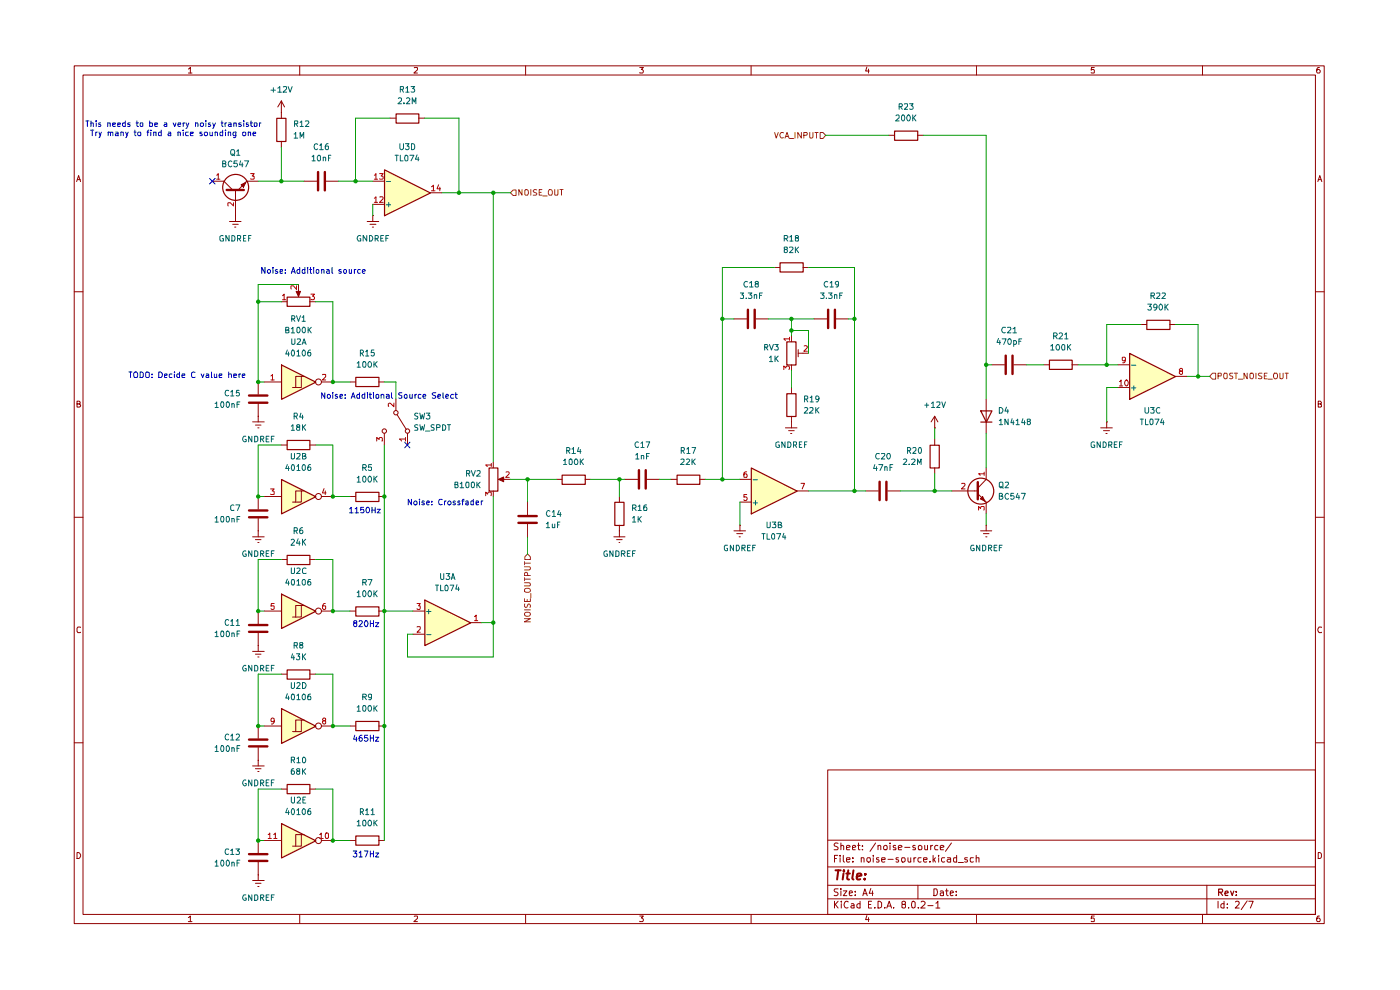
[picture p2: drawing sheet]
<svg xmlns="http://www.w3.org/2000/svg" width="297mm" height="210mm" viewBox="0 0 297 210" stroke-linecap="round" stroke-linejoin="round" font-family="sans-serif">
<g fill="none" stroke="#910000" stroke-width=".21">
<path d="M15.7 14h265.2v181.9h-265.2zM17.6 15.9h261.5v178.1h-261.5zM40 14.6l.4-.3v1.2M40 15.5h.7M63.6 14v1.9M87.9 14.4l.6-.1 .1 .5-.8 .7h.8M111.5 14v1.9M135.7 14.3h.8l-.4 .4 .4 .3-.1 .4h-.7M159.3 14v1.9M183.9 14.2l-.3 .9h.8M184.2 14.6v.9M207.2 14v1.9"/>
<path d="M232.2 14.3h-.6l-.1 .6 .1-.2h.4l.2 .2v.5h-.7M255.1 14v1.9M279.9 14.3a.55 .55 0 0 0-.6 .5l.2 .7h.4l.2-.3v-.2l-.3-.3h-.2l-.3 .3M16.3 38.5l.4-1.2 .4 1.2M16.4 38.1h.6M279.6 38.5l.4-1.2 .4 1.2M279.7 38.1h.5M15.7 61.9h1.9M279.1 61.9h1.8M16.3 85.7h.6v-.5l-.6-.1v1.3h.5l.3-.5-.3-.2M279.7 85.7h.5l.1-.4-.2-.2h-.4v1.3h.5l.1-.1v-.5l-.2-.1M15.7 109.7h1.9"/>
<path d="M279.1 109.7h1.8M17.1 133.1l-.6-.1-.2 .3v.6l.2 .3 .6-.1M280.3 133.1l-.5-.1-.2 .5 .2 .7 .5-.1M15.7 157.6h1.9M279.1 157.6h1.8M175.6 163.3h103.5v30.7h-103.5zM175.6 178.2h103.5M177.8 178.9l-.6-.1-.2 .4v.2a.56 .56 0 0 1 .6 .2 .56 .56 0 0 1 0 .7h-.6M178.4 179.5l.2-.2 .4 .2v.8M178.4 178.8v1.5M179.6 179.8l.7-.1v-.3l-.5-.1-.2 .2 .1 .8h.6M180.8 179.8l.7-.1-.1-.4h-.4l-.2 .2v.6l.1 .2h.5"/>
<path d="M181.9 179.3h.6M182.1 178.8v1.3l.1 .2h.3M183 179.4v.1M185.8 178.8l-1.2 1.8M186.3 179.5l.1-.2 .5 .2v.8M186.3 179.3v1M187.4 179.6a.45 .45 0 0 1 .7-.2v.9l-.6-.1zM188.8 178.8v.2M188.8 179.3v1M190 179.4l-.3-.1-.2 .2 .2 .3h.3v.5h-.5M190.6 179.8l.7-.1v-.3l-.5-.1-.2 .2 .1 .8h.6M191.9 179.7h1.1"/>
<path d="M194.1 179.4l-.3-.1-.2 .2 .2 .3h.3v.5h-.5M194.9 179.4a.45 .45 0 0 1 .7 .2l-.1 .6-.6 .1zM196.2 179.3l.1 1 .5-.1M196.8 179.3v1M197.4 179.3v1M197.9 179.3l-.5 .3M199 179.4l-.5-.1-.2 .3 .1 .6 .6 .1M199.5 179.8l.7-.1-.1-.3-.4-.1-.2 .2 .1 .8h.5M201.8 178.8l-1.2 1.8M16.3 180.8a.65 .65 0 0 1 .8 .7 .65 .65 0 0 1-.8 .6zM40 194.6l.4-.3v1.2M40 195.5h.7"/>
<path d="M63.6 194v1.9M87.9 194.4l.6-.1 .1 .5-.8 .7h.8M111.5 194v1.9M135.7 194.3h.8l-.4 .4 .4 .3-.1 .4h-.7M159.3 194v1.9M175.6 190.7h103.5M175.6 187.8h103.5M175.6 183.9h103.5M177 191.2v1.4M177 182.1h.5M177.2 191.9l.6 .7M177.7 181.4h-.7v1.5"/>
<path d="M177.8 188.5l-.8 .1v.5l.6 .2 .2 .4-.3 .3-.5-.1M177.8 191.2l-.8 .8M178.2 181.4v.2M178.2 181.9v1M178.4 188.5v.1M178.4 189v1M178.5 191.2v.1M178.5 191.7v.9M178.9 189h.8l-.8 1h.8M178.9 181.4v1.2l.3 .3M179.6 182.4l.7-.1v-.4h-.6l-.1 .2 .1 .7h.6M179.9 191.3a.7 .7 0 0 0-.9 .5 .7 .7 0 0 0 .6 .8l.3-.1"/>
<path d="M180.2 189.5l.6-.2-.1-.3-.4 .1-.1 .6 .1 .3 .5-.1M180.6 191.8l.4-.1 .2 .2v.7M180.9 182.7v.2M180.9 181.9v.2M181.2 192l-.7 .3 .2 .3 .5-.1M181.4 189.8v.2M181.4 189.1v.1M182.5 191.8a.45 .45 0 0 0-.7 .1l.1 .6h.6M182.5 191.2v1.4M182.7 182l.5-.1 .1 1M182.7 181.9v1M183 180.2v.1"/>
<path d="M183 190l.5-1.5 .5 1.5M183.1 189.6h.8M183.9 194.2l-.3 .9h.8M184 182l.6-.1v.9a.45 .45 0 0 1-.7-.2zM184.2 194.6v.9M184.2 191.9h.5M184.7 188.5l-.3 1h.8M184.9 191.2h-.7v1.4h.7M185.1 189v1M185.2 181.4v.2M185.2 181.9v1M185.6 192.5v.1"/>
<path d="M186.3 191.2h.3l.4 .3v.8l-.4 .3h-.3zM186.4 181.9h-.4l-.1 .2 .2 .3 .3 .1v.3h-.5M187 182.4l.8-.1-.1-.4h-.6l-.1 .2 .1 .7h.6M187.7 192.5v.1M188.1 192.6l.5-1.4 .5 1.4M188.3 192.2h.7M188.4 182.3h1.1M189.6 192.5v.1M190.6 181.9h-.4l-.1 .2 .1 .3 .4 .1v.3h-.5M191.3 181.9h.6l.1 .7a.45 .45 0 0 1-.7 .2zM191.6 191.9l-.3-.2v-.4l.3-.1 .4 .1v.5l-.7 .1v.6a.48 .48 0 0 0 .7 0 .48 .48 0 0 0 0-.6h-.1M192.6 181.9l.1 .9 .3 .1 .2-.2"/>
<path d="M192.8 192.5v.1M193.2 181.9v1M193.5 191.3l.3-.1 .3 .2v1.1h-.6zM193.9 181.9v1M194.3 181.9h-.2l-.2 .3M194.7 187.8v2.9M194.8 192.5v.1M195.4 191.3l.2-.1h.3l.4 .4-.1 .3-.9 .7h1M195.4 181.9h-.5l-.2 .3v.4l.3 .3 .4-.1M195.9 182.4l.8-.1-.1-.4h-.6l-.1 .2 .1 .7h.6M196.8 192.1h1.1M197.3 182.7v.2"/>
<path d="M197.9 181.4v1.5M198.1 188.5h.5a.83 .83 0 0 1 .2 .9 .83 .83 0 0 1-.7 .6zM198.1 182.3l.4 .6M198.5 181.9l-.6 .6M198.5 191.6l.5-.4v1.4M198.5 192.6h.9M199.1 181.4v.2M199.1 181.9v1M199.5 189.1h.6v.9M200.1 189.3l-.6 .2v.4h.6M200.4 181.9h-.5l-.2 .3v.4l.3 .3 .4-.1M200.6 189h.6"/>
<path d="M200.8 188.5v1.2l.4 .3M201 181.9h.6l.1 1M201.6 189.5l.7-.2-.1-.2-.4-.1-.2 .2 .1 .7h.5M201.7 182.3h-.5l-.3 .2 .3 .4 .5-.1M202.9 189.8v.2M202.9 189.1v.1M202.9 181.9h-.5l-.1 .3 .1 .6h.5M202.9 181.4v1.5M203.3 183h1.1M205.2 181.9h-.5l-.1 .2 .6 .4v.3h-.6M206.5 181.9h-.6l-.1 .3 .1 .6h.6M207.1 182l.6-.1v1"/>
<path d="M207.1 181.4v1.5M207.2 194v1.9M232.2 194.3h-.6l-.1 .6 .1-.2h.4l.2 .2v.5h-.7M255.1 194v1.9M256 187.8v6.2M258.4 191.2v1.4M259.7 191.8l-.5-.1-.2 .2 .1 .6h.6M259.7 191.2v1.4M260.3 192.5v.1M260.3 191.8v.1M262.1 191.3l.2-.1h.3l.3 .4-.9 1h.9M264.6 191.1l-1.3 1.9"/>
<path d="M264.9 191.2h1l-.6 1.4M279.7 180.8h.3l.3 .4v.6l-.3 .3h-.3zM279.9 194.3a.55 .55 0 0 0-.6 .5l.2 .7h.4l.2-.3v-.2l-.3-.3h-.2l-.3 .3"/>
</g>
<path d="M258.5 189.3h.7l.2-.3-.1-.3-.8-.1v1.3M258.9 189.3l.5 .6M259.9 189.5l.7-.1-.2-.4-.4 .1-.1 .7 .1 .1h.5M261.1 189l.3 .9 .3-.9M262.3 189.9h.1M262.3 189.1v.2" fill="none" stroke="#910000" stroke-width=".25"/>
<path d="M177.2 184.6h1.1M177.8 184.6l-.2 2M178.9 185.3l-.1 1.3M179 184.6v.3M179.5 185.3h.8M180 184.6l-.3 1.7 .4 .3M181.1 184.6l-.3 1.7 .3 .3M181.7 186l1.1-.3-.1-.3a.6 .6 0 0 0-.9 .1v1h.7M183.4 186.4v.2M183.6 185.4l.1 .1h-.2l.1-.1-.1 .1" fill="none" stroke="#910000" stroke-width=".42"/>
<g fill="#ffb">
<path d="M59.7 150.3l7.3 3.7-7.3 3.6z"/>
<path d="M59.7 174.7l7.3 3.6-7.3 3.6z"/>
<path d="M159.3 99.2l9.8 4.9-9.8 4.9z"/>
<path d="M81.5 36l9.8 4.9-9.8 4.8z"/>
<path d="M239.6 74.9l9.7 4.9-9.7 4.9z"/>
<path d="M59.7 126l7.3 3.6-7.3 3.7z"/>
<path d="M90.1 127.3l9.7 4.8-9.7 4.8z"/>
<path d="M59.7 101.7l7.3 3.6-7.3 3.7z"/>
<path d="M59.7 77.4l7.3 3.6-7.3 3.7z"/>
</g>
<path d="M158.7 65.7v3.9M160.1 65.7v3.9M175.7 65.7v3.9M177.1 65.7v3.9M52.8 132.6h3.9M52.8 134h3.9M52.8 156.9h3.9M52.8 158.3h3.9M52.8 181.2h3.9M52.8 182.6h3.9" fill="none" stroke="#910000" stroke-width=".51"/>
<g fill="none" stroke="#910000" stroke-width=".21">
<path d="M155.7 67.6h2.7M160.4 67.6h2.6M172.7 67.6h2.7M177.4 67.6h2.6M53.6 138.2h2.4M54.2 138.8h1.2M54.7 139.4h.2M54.8 136.9h.1M54.8 129.6v2.7M54.8 134.3v3.9M54.8 154v2.6M54.8 158.6v3.9"/>
<path d="M56 154h3.7M59.7 143h1.2M63.9 152.7h-1.2v2.5M64.5 152.7h-.6v2.5h-1.8M65.7 143h1.3M68.2 154h2.4M74.2 154h1.2M80.3 154h1.2M53.6 162.5h2.4M54.2 163.1h1.2M54.7 163.7h.2M54.8 161.3h.1"/>
<path d="M54.8 178.3v2.6M56 178.3h3.7M59.7 167.4h1.2M63.9 177h-1.2v2.5M64.5 177h-.6v2.5h-1.8M65.7 167.4h1.3M68.2 178.3h2.4M74.2 178.3h1.2M80.3 178.3h1.2M53.6 186.8h2.4M54.2 187.4h1.2M54.7 188h.2"/>
<path d="M54.8 185.6h.1M54.8 182.9v3.9"/>
<circle cx="67.6" cy="154" r=".64"/>
<circle cx="67.6" cy="178.3" r=".64"/>
</g>
<path d="M59.7 150.3l7.3 3.7-7.3 3.7zM60.9 142.1h4.8v2h-4.8zM75.5 153h4.9v2h-4.9zM59.7 174.7l7.3 3.6-7.3 3.7zM60.9 166.4h4.8v2h-4.8zM75.5 177.3h4.9v2h-4.9z" fill="none" stroke="#910000" stroke-width=".25"/>
<path d="M58.2 152.9l-.1 .2h-.5v-.7l.3-.1 .3 .2v.7l-.4 .4h-.2M68.7 152.9l-.3-.3 .3-.3h.2l.2 .4-.7 .4v.2l.3 .3 .4-.2v-.4l-.2-.1M56.9 177l.3-.3v1.2M56.9 177.9h.7M58.1 177l.3-.3v1.2M58.1 177.9h.7M67.8 177l.4-.3v1.2M67.8 177.9h.8M69.2 176.7h.3l.2 .2v.7a.35 .35 0 0 1-.4 .3 .35 .35 0 0 1-.3-.4z" fill="none" stroke="#b90000" stroke-width=".21"/>
<path d="M174 28.1h.6l.6 .6-.6 .7h-.6z" fill="#fff"/>
<path d="M164.3 28.1l.4 1.2 .4-1.2M166.2 28.2l-.5-.1a.67 .67 0 0 0-.3 .7 .67 .67 0 0 0 .5 .5l.3-.1M166.5 29.3l.5-1.2 .4 1.2M166.7 29h.5M167.5 29.4h.9M168.7 28.1v1.2M170 28.1v1.2l-.8-1.2v1.2M170.5 28.7l.7-.1 .1-.3-.2-.2h-.6v1.2M171.8 28.1v1.1l.2 .1 .4-.1 .1-.2v-.9M172.9 28.1h.7M173.2 28.1v1.2M174 28.1h.6l.6 .6-.6 .7h-.6z" fill="none" stroke="#765500" stroke-width=".21"/>
<path d="M58.7 25.1h2v4.9h-2zM81.6 36l9.7 4.9-9.7 4.9zM84 24.2h4.9v1.9h-4.9zM189.8 27.8h4.9v2h-4.9zM165.5 55.8h4.9v1.9h-4.9zM60.9 63h4.8v2h-4.8zM166.9 72.5h2v4.9h-2zM159.4 99.3l9.7 4.9-9.7 4.8zM166.9 83.5h2v4.8h-2zM143.6 100.8h4.9v1.9h-4.9z" fill="none" stroke="#910000" stroke-width=".25"/>
<g fill="none" stroke="#910000" stroke-width=".21">
<path d="M59.7 23.9h.1M59.7 21.4v3.7M59.7 30v1.2M59.7 21.4l-.8 1.3M59.7 21.4l.7 1.3M64.5 38.4h2.7M69.2 38.4h2.6M79.1 38.4h2.4M82.7 25.1h1.3M88.8 25.1h1.3M188.5 28.7h1.2M194.6 28.7h1.2"/>
<path d="M77.9 47h2.4M78.5 47.6h1.3M79 48.2h.2M79.1 45.7h.1M79.1 43.3h2.4M79.1 45.7v1.3M91.3 40.9h2.4M164.3 56.7h1.1M170.3 56.7h1.2M62.8 61.8h1l-.5 1.1zM63.3 61.5v1.1M167.9 71.3v1.2"/>
<path d="M167.9 77.4v1.2M169.3 74.2v1.5M169.3 74.9h2.2M166.6 90.8h2.5M167.3 91.4h1.2M167.7 91.9h.3M167.9 89.5h.1M167.9 82.2v1.3M167.9 88.3v2.5M142.3 101.7h1.3M148.4 101.7h1.2M155.7 112.6h2.5"/>
<path d="M156.3 113.2h1.3M156.8 113.9h.3M157 111.4h.1M157 101.7h2.3M157 111.4v1.2M157 106.5h2.3M169.1 104.1h2.4M183.6 104.1h2.7M188.3 104.1h2.7M208 112.6h2.4M208.6 113.2h1.2M209.1 113.9h.3"/>
<path d="M209.2 111.4h.1M209.2 111.4v1.2"/>
</g>
<g fill="none" stroke="#b90000" stroke-width=".21">
<path d="M79.4 37.2l.4-.4v1.2M79.4 38h.7M80.5 36.8h.8l-.4 .5 .4 .2v.3l-.2 .2-.6-.1M91.5 39.6l.4-.3v1.2M93 39.2l-.3 .8h.8M93.3 39.7v.8M79.4 42.1l.4-.4v1.2M79.4 42.9h.7M80.6 41.8l.5-.1 .2 .4-.8 .8h.8M91.5 40.5h.8M166.3 78.4v-.8l.4 .5 .3-.5 .4 .1v.7M167.5 71.9h-1.2l.3 .3"/>
<path d="M167.5 71.5v.7M170.6 73.4l.4-.1 .3 .4-.8 .8h.8M158.4 104.9h-.6v.6h.6v.6l-.4 .1-.2-.2M158.4 100.1l-.6 .2v.9l.6 .1v-.7l-.3-.1-.3 .3M169.9 102.5h.8l-.5 1.2"/>
</g>
<path d="M82 38.5h.9M82 43.4h.9M82.5 42.9v1M159.8 106.7h.9M159.8 101.8h.9M160.3 106.2v.9" fill="none" stroke="#006665" stroke-width=".21"/>
<path d="M67.5 36.5v3.9M68.9 36.5v3.9M186.6 102.2v3.9M188 102.2v3.9" fill="none" stroke="#910000" stroke-width=".51"/>
<path d="M62.8 61.8h1l-.5 1.1z" fill="#910000"/>
<path d="M47.5 38.4l1.9 1.9M51.1 39.2l1.1-.5-.6 1zM52.3 38.4l-1.8 1.9M50 40.3v.6M59.7 64h1.2M63.3 60.4v1.1M65.7 64h1.3" fill="none" stroke="#910000" stroke-width=".21"/>
<path d="M59.9 62.7l.4-.3v1.2M59.9 63.6h.7M62.9 60.6v.8l-.7-.8-.5 .1 .1 .6M66 62.4h.7l-.4 .4 .4 .3-.1 .4h-.6" fill="none" stroke="#b90000" stroke-width=".21"/>
<path d="M48.1 40.3h3.6" fill="none" stroke="#910000" stroke-width=".51"/>
<path d="M51.1 39.2l1.1-.5-.6 1z" fill="#910000"/>
<circle cx="50" cy="39.7" r="2.75" fill="none" stroke="#910000" stroke-width=".25"/>
<path d="M45 38.4h2.5M52.3 38.4h2.5M48.7 47h2.4M49.4 47.6h1.1M49.8 48.2h.2M50 45.7h.1M50 40.9v6.1M206.8 104.1h.6M207.4 104.7l1.8 1.8M208.4 105.3l.6 1-1-.5zM209.2 101.7l-1.8 1.8" fill="none" stroke="#910000" stroke-width=".21"/>
<path d="M46 37.2l.3-.4v1.2M46 38h.6M53.2 36.8h.7l-.4 .5h.3v.7l-.6-.1M49.5 43v.7l-.7-.7-.5 .1 .1 .6" fill="none" stroke="#b90000" stroke-width=".21"/>
<path d="M207.4 102.3v3.6" fill="none" stroke="#910000" stroke-width=".51"/>
<path d="M208.4 105.3l.6 1-1-.5z" fill="#910000"/>
<g fill="none" stroke="#910000" stroke-width=".25">
<path d="M222.6 76.4h4.9v2h-4.9zM208.1 87.2h2.3l-1.1 2.3zM208.1 89.5h2.3"/>
<circle cx="208.1" cy="104.2" r="2.75"/>
</g>
<path d="M210.4 77.4h2.7M215.1 77.4h2.7M221.4 77.4h1.2M227.4 77.4h1.3M209.2 84.7v7.2M209.2 99.2v2.5M201.9 104.1h4.9M209.2 106.5v2.5" fill="none" stroke="#910000" stroke-width=".21"/>
<path d="M204 102.6l.6-.1 .1 .4-.7 .8h.7M207.6 108.2v-.8l.4 .5 .2-.5h.5v.8M208.8 100.5h-1.2l.3 .3M208.8 100.2v.6" fill="none" stroke="#b90000" stroke-width=".21"/>
<path d="M213.4 75.4v3.9M214.8 75.4v3.9" fill="none" stroke="#910000" stroke-width=".51"/>
<path d="M257.2 79.2h.7v1.2h-.7l-.6-.6z" fill="#fff"/>
<g fill="none" stroke="#765500" stroke-width=".21">
<path d="M257.2 79.2h.7v1.2h-.7l-.6-.6zM258.4 79.8h.6l.1-.6h-.7v1.1M259.8 79.2h.4l.1 .1v.9l-.5 .1a.86 .86 0 0 1 0-1.1zM261.5 79.2h-.6a.47 .47 0 0 0 .1 .5 .47 .47 0 0 0 .4 .1v.5h-.5M261.9 79.2h.6M262.2 79.2v1.1M264.6 79.2v1.1l-.7-1.1v1.1M265.2 79.3l.1-.1h.5a.86 .86 0 0 1-.1 1.1l-.5-.1zM266.4 79.2v1.1M267.7 79.2h-.6l-.1 .1 .2 .5h.3l.2 .2-.1 .3h-.6M268.2 79.8h.4M268.8 79.2h-.6v1.1h.6"/>
<path d="M271.5 79.2l.1 1.1a.36 .36 0 0 0 .6-.2v-.9M272.6 79.2h.7M273 79.2v1.1M262.7 80.4h.9M269 80.4h.9"/>
<circle cx="270.6" cy="79.7" r=".58"/>
</g>
<path d="M239.6 75l9.8 4.9-9.8 4.8zM243.3 67.9h4.9v2h-4.9zM197.3 94.4h2v4.9h-2zM60.9 117.8h4.8v2h-4.8zM59.7 126l7.3 3.7-7.3 3.6zM75.5 128.7h4.9v2h-4.9z" fill="none" stroke="#910000" stroke-width=".25"/>
<g fill="none" stroke="#910000" stroke-width=".21">
<path d="M237.1 77.4h2.5M242.1 68.8h1.1M248.2 68.8h1.1M249.3 79.8h2.5M198.3 90.8h.1M198.3 88.3l-.8 1.2M198.3 88.3v2.5M198.3 93.1v1.3M198.3 99.2v1.3M198.3 88.3l.7 1.2M233.5 90.8h2.5M234.1 91.4h1.3"/>
<path d="M234.6 91.9h.3M234.8 89.5h.1M234.8 89.5v1.3M237.1 82.2h2.5M53.6 113.9h2.4M54.2 114.5h1.2M54.7 115.1h.2M54.8 112.6h.1M54.8 112.6v1.3M59.7 118.7h1.2M65.7 118.7h1.3M56 129.6h3.7"/>
<path d="M63.9 128.4h-1.2v2.5M64.5 128.4h-.6v2.5h-1.8M68.2 129.6h2.4M74.2 129.6h1.2M80.3 129.6h1.2"/>
<circle cx="67.6" cy="129.6" r=".64"/>
</g>
<path d="M240 77.5h1M240 82.3h1M240.5 81.9v.9" fill="none" stroke="#006665" stroke-width=".21"/>
<path d="M238.8 76.3l-.3 .2-.4-.1v-.5l.5-.1a.94 .94 0 0 1 0 1.1l-.4 .1M250.4 78.7l-.2-.3 .2-.3h.3l.2 .5-.7 .3v.3l.2 .2 .5-.2v-.4l-.2-.1M237.5 80.9l.3-.3v1.3M237.5 81.9h.7M238.7 80.9l.2-.3a.68 .68 0 0 1 .5 .6 .68 .68 0 0 1-.5 .7 .77 .77 0 0 1-.2-1zM58.2 128h-.6l-.1 .6 .6-.1 .1 .6-.3 .2-.4-.2M69 128l-.4 .2-.2 .8 .3 .3 .4-.2-.1-.6h-.4l-.2 .2" fill="none" stroke="#b90000" stroke-width=".21"/>
<path d="M111.9 117.5l.6 .6v.6h-1.2v-.6z" fill="#fff"/>
<g fill="none" stroke="#765500" stroke-width=".21">
<path d="M111.2 119.1v.7M111.2 119.5h1.3M111.9 117.5l.6 .6v.6h-1.2v-.6zM111.2 131.2h1.3l-1.3 .7h1.3M111.2 130.1a.86 .86 0 0 1 1.3 0l-.1 .4a.74 .74 0 0 1-1 .1zM111.2 127v.6h1.3v-.6M111.2 123.6h1.1l.2 .3-.2 .4h-1.1M111.2 120.2h1.1l.2 .2v.2l-.2 .3h-1.1M111.2 129.4h1.3M111.2 122.5v.7M111.2 122.8h1.3M111.3 128.1l-.1 .5 .3 .3 .3-.2 .4-.6 .3 .3-.1 .5"/>
<path d="M111.3 125l.8-.2a.46 .46 0 0 1 .4 .6 .86 .86 0 0 1-1.3 0zM111.8 127.2v.4M111.9 122.1l-.1-.6h-.5l-.1 .6h1.3M112.6 125.9v.9"/>
</g>
<path d="M103.8 99.3h1.8v4.9h-1.8z" fill="none" stroke="#910000" stroke-width=".25"/>
<path d="M105.7 101.7l1.1-.5v1zM106.1 101.7h1" fill="none" stroke="#910000" stroke-width=".21"/>
<path d="M105.7 101.7l1.1-.5v1z" fill="#910000"/>
<g fill="none" stroke="#910000" stroke-width=".21">
<path d="M53.6 89.5h2.4M54.2 90.2h1.2M54.7 90.8h.2M54.8 88.3h.1M54.8 81v2.6M54.8 85.6v3.9M59.7 94.4h1.2M65.7 94.4h1.3M81.5 91.9v2.5M84 84.7v2.4M84.2 88l2 3.1M86.4 91.9v2.5"/>
<path d="M104.6 98v1.2M54.8 105.3v2.7M54.8 110v2.6M56 105.3h3.7M63.9 104.1h-1.2v2.4M64.5 104.1h-.6v2.4h-1.8M68.2 105.3h2.4M74.2 105.3h1.2M80.3 105.3h1.2M104.6 104.1v1.2M107.1 101.7h1.2M130.2 113.9h2.4"/>
<path d="M130.8 114.5h1.2M131.3 115.1h.2M131.4 112.6h.1M131.4 105.3v1.2M131.4 111.4v2.5M132.6 101.7h2.7M137.2 101.7h2.7M87.6 134.5h2.5M87.6 129.6h2.5M99.8 132.1h2.4"/>
<circle cx="81.5" cy="91.4" r=".47"/>
<circle cx="84" cy="87.5" r=".47"/>
<circle cx="86.4" cy="91.4" r=".47"/>
<circle cx="67.6" cy="105.3" r=".64"/>
</g>
<g fill="none" stroke="#b90000" stroke-width=".21">
<path d="M79.9 93.6v-.8l.5 .4 .2-.4h.3l.2 .2-.1 .6M83.6 85.5v.8l-.9-.8-.3 .2 .1 .5M86 93.1h-1.3l.5 .5M86 92.8v.8M104.2 98.6h-1.2l.4 .4M104.2 98.3v.7M57.4 103.7h.8l-.5 .4 .5 .2v.5h-.8M68.7 103.6l-.3 1h.8M69 104.1v.8M103 105.2v-.8l.5 .4 .1-.4h.5v.8M107.4 100.2l.4-.1 .2 .3-.7 .9h.7M88.5 133h.7v.4l-.7 .7h.7"/>
<path d="M88.5 128h.7l-.4 .5 .4 .1v.5l-.2 .2h-.4l-.1-.2M100.7 130.8l.3-.3v1.2M100.7 131.7h.6"/>
</g>
<path d="M60.9 93.4h4.8v2h-4.8zM59.7 101.7l7.3 3.7-7.3 3.6zM75.5 104.4h4.9v2h-4.9zM130.4 106.6h2v4.9h-2zM90.1 127.3l9.8 4.8-9.8 4.8z" fill="none" stroke="#910000" stroke-width=".25"/>
<path d="M90.5 134.6h.9M90.5 129.7h.9M90.9 129.3v.9" fill="none" stroke="#006665" stroke-width=".21"/>
<path d="M52.8 83.9h3.9M52.8 85.4h3.9M135.5 99.7v3.9M137 99.7v3.9M52.8 108.3h3.9M52.8 109.7h3.9" fill="none" stroke="#910000" stroke-width=".51"/>
<path d="M108.9 40.3h.6v1.2h-.6l-.6-.6z" fill="#fff"/>
<path d="M108.3 40.9l.6-.6h.6v1.2h-.6zM110.7 40.2v1.2l-.6-1.2v1.2M111.3 40.4l.5-.2a.86 .86 0 0 1 .1 1.2h-.4l-.2-.2zM112.6 40.2v1.2M113.9 40.3l-.5-.1-.3 .3 .1 .2 .5 .2 .2 .3-.2 .2h-.6M114.4 40.8h.4M115 40.2h-.6v1.2h.6M115.1 41.6h1M116.6 40.2a.46 .46 0 0 1 .6 .4l-.2 .8h-.5a.86 .86 0 0 1 .1-1.2zM117.7 40.2l.1 1.2h.5l.1-.2v-1M118.8 40.2h.7M119.1 40.2v1.2" fill="none" stroke="#765500" stroke-width=".21"/>
<g fill="none" stroke="#910000" stroke-width=".21">
<path d="M63.9 79.8h-1.2v2.4M64.5 79.8h-.6v2.4h-1.8M56 81h3.7M68.2 81h2.4M74.2 81h1.2M80.3 81h1.2M111.9 106.5v2.7M111.9 111.2v2.7M118 101.7h1.2M124.1 101.7h1.2"/>
<circle cx="67.6" cy="81" r=".64"/>
</g>
<path d="M59.7 77.4l7.3 3.7-7.3 3.6zM75.5 80h4.9v2h-4.9zM119.3 100.8h4.9v1.9h-4.9z" fill="none" stroke="#910000" stroke-width=".25"/>
<path d="M57.5 79.8l.3-.4v1.2M68.4 79.5h.7v.4l-.7 .7h.7M57.5 80.6h.7" fill="none" stroke="#b90000" stroke-width=".21"/>
<path d="M110 110.9h3.9M110 109.5h3.9" fill="none" stroke="#910000" stroke-width=".51"/>
<g fill="none" stroke="#090" stroke-width=".21">
<path d="M54.8 38.4h9.7M59.7 31.2v7.2M71.8 38.4h7.3M82.7 25.1h-7.3v13.3M90.1 25.1h7.3v15.8M175.2 28.7h13.3M195.8 28.7h13.4v56M79.1 43.3v2.4M93.7 40.9h14.6M104.6 40.9v57.1M164.3 56.7h-11.1v45M171.5 56.7h9.8v47.4"/>
<path d="M54.8 64h4.9M63.3 60.4h-8.5v20.6h1.2M67 64h3.6v17h3.6M153.2 67.6h2.5M163 67.6h9.7M167.9 67.6v3.7M167.9 78.6v3.6M167.9 70.1h3.6v4.8M180 67.6h1.3M209.2 77.4h1.2M217.8 77.4h3.6M228.7 77.4h8.4"/>
<path d="M242.1 68.8h-7.3v8.6M249.3 68.8h4.9v11M251.8 79.8h4.8M59.7 94.4h-4.9v10.9h1.2M67 94.4h3.6v10.9h3.6M81.5 94.4v83.9M81.5 81h2.5v3.7M198.3 90.8v2.3M209.2 91.9v7.3M237.1 82.2h-2.3v7.3M59.7 118.7h-4.9v10.9h1.2M67 118.7h3.6v10.9h3.6"/>
<path d="M104.6 105.3v34.1h-18.2v-4.9h1.2M108.3 101.7h9.7M111.9 101.7v4.8M111.9 113.9v3.6M125.3 101.7h7.3M131.4 101.7v3.6M139.9 101.7h2.4M149.6 101.7h7.4M157 106.5v4.9M171.5 104.1h12.1M191 104.1h10.9M198.3 100.5v3.6"/>
<path d="M209.2 109v2.4M81.5 129.6h6.1M102.2 132.1h2.4M59.7 143h-4.9v11h1.2M67 143h3.6v11h3.6M59.7 167.4h-4.9v10.9h1.2M67 167.4h3.6v10.9h3.6"/>
</g>
<g fill="none" stroke="#0000ca" stroke-width=".21">
<path d="M18.2 25.7h.7M18.5 25.7v1.1M19.2 27.6h.7M19.3 26.2l.4-.1 .1 .7M19.3 25.7v1.1M19.6 27.6v1.2M20.3 28v.8M20.4 25.7h.1M20.4 26.1v.7M20.7 28h-.3l-.1 .2M21 28l.2 .8M21.3 26.1h-.3l-.1 .1 .5 .5-.2 .1h-.3"/>
<path d="M21.5 28l-.3 1.1-.2 .1M22.9 26.2l.5-.1v.7M22.9 26.1v.7M22.9 28.1l.5-.1v.8M22.9 28v.8M23.4 28.2l.1-.2h.4l.1 .8M23.9 26.4l.6-.1v-.2h-.5l-.1 .1 .1 .6h.5M24.6 28h.4l.1 .2v.6h-.5v-.4l.5-.1M25 26.4l.6-.1-.1-.2h-.5v.7h.5M25.7 28.1l.4-.1 .1 .8M25.7 28v.8M26.6 26.1h-.5l-.1 .1 .1 .6h.5"/>
<path d="M26.6 25.7v1.1M26.7 28l.2 .8M27.2 28l-.4 1.1-.1 .1M27.6 26.1h-.4l-.1 .1 .1 .2 .4 .1v.3h-.5M28.4 28h.5M28.6 27.6v1l.3 .2M28.9 26.1h.5M29 25.7v1l.4 .1M29.2 28.2l.2-.2h.4v.8h-.4l-.2-.2zM29.8 26.1l.5 .1v.6h-.5zM31.2 28h.4M31.6 27.6l-.3 .2v1"/>
<path d="M31.7 26.1l.6 .1v.6h-.6M31.7 25.7v1.1M32 27.6v.1M32 28v.8M32.6 28.1l.5-.1v.8M32.6 28v.8M32.8 26.4l.6-.1v-.2h-.6v.7h.6M34.2 27.6v1.2h-.4l-.2-.2v-.4l.2-.2h.4M34.9 26.1h.4l.1 .7M35.4 26.3l-.5 .1-.1 .2 .2 .2h.4M35.7 28h.4l.1 .2v.6h-.5v-.4l.5-.1M36.7 26.1l.4 .7 .2-.7"/>
<path d="M37.8 26.4l.6-.1-.1-.2h-.5v.1v.5l.1 .1h.4M37.8 28.1l.4-.1 .1 .8M37.8 28v.8M38.9 27.6v.1M38.9 26.1v.7M38.9 28v.8M39.2 26.1h-.3v.1M39.5 26.1l.3 .7M40 28h-.5l-.1 .2 .1 .6h.5M40 26.1l-.2 .7-.3 .5M40.4 28.4l.6-.1v-.3h-.5l-.1 .2 .1 .6h.5M41.5 26.2l.4-.1 .1 .7"/>
<path d="M41.5 26.1v.7M42.6 26.1h.4l.2 .1-.1 .6h-.5zM42.8 28h-.4v.4h.4l.1 .2-.1 .2h-.4M43.3 28.2l.2-.2h.4l.1 .2v.4l-.1 .2h-.4l-.2-.2zM43.7 25.7h.1M43.7 26.1v.7M44.5 28l.1 .8 .4-.1M44.6 26.1h-.3l-.1 .1 .5 .5-.2 .1h-.3M45 28v.8M45.1 26.1l.3 .7M45.6 28.1l.5-.1v.8M45.6 28v.8"/>
<path d="M45.7 26.1l-.4 1.1-.2 .1M46.9 26.1h.4M47.1 25.7v1l.2 .1M47.2 27.6v1.2h-.4l-.2-.2v-.4l.2-.2h.4M47.7 26.1v.7M47.8 27.6v.1M47.8 28v.8M48.1 26.1l-.4 .1M48.4 28.1l.4-.1 .1 .8M48.4 28v.8M48.5 26.1h.5v.7M49 26.3l-.5 .1-.1 .2 .2 .2h.4"/>
<path d="M49.6 26.2l.5-.1v.7M49.6 26.1v.7M50 28.8h-.5v-.8h.5v1l-.2 .2-.3-.1M51.1 26.1h-.4l-.1 .1 .1 .2h.4l.1 .3-.1 .1h-.5M51.6 28h.4l.2 .2v.4l-.2 .2h-.4zM51.7 25.7h.1M51.7 26.1v.7M52.7 26.1h-.4l-.1 .1 .5 .5-.1 .1h-.4M52.7 28.1l.4-.1 .1 .8M52.7 28v.8M53.1 26.1h.5M53.3 25.7v1l.3 .1"/>
<path d="M53.7 28.4l.6-.1-.1-.3h-.4l-.1 .2 .1 .6h.4M53.9 26.2h.6v.6h-.6zM55 26.1v.7M55.4 26.1l-.4 .1M56.2 56.7v1.3l-.7-1.3v1.3M56.7 57.4l.4-.3 .3 .3v.3l-.4 .3-.3-.3zM57.9 56.7v.2M57.9 57.1v.9M58.8 57.2l-.2-.1-.2 .3 .5 .4-.1 .2-.4-.1M59.4 57.6l.5-.1v-.3h-.5v.7h.5M60.5 57.8v.2M60.5 57.2v.1"/>
<path d="M61.8 58l.4-1.3 .5 1.3M62 57.7h.6M63.6 57.2l-.4-.1-.2 .3 .1 .5h.5M63.6 56.7v1.3M64.7 57.2l-.4-.1-.2 .3 .1 .5h.5M64.7 56.7v1.3M65.3 56.7v.2M65.3 57.1v.9M65.6 57.1h.5M65.9 56.7v1.2l.2 .1M66.5 56.7v.2M66.5 57.1v.9"/>
<path d="M67.1 57.2l.4-.1 .1 .2v.5l-.1 .2-.4-.3zM68.2 57.3l.2-.2 .3 .2v.7M68.2 57.1v.9M69.3 57.2l.4-.1 .1 .2v.7M69.8 57.5h-.4l-.1 .2 .1 .3 .4-.1M70.4 56.7v1.2l.2 .1M72.4 57.2l-.4-.1-.1 .2 .1 .3 .4 .1v.2h-.5M73 57.2l.3-.1 .2 .2v.5l-.2 .2-.4-.3zM74.1 57.1v.8l.3 .1 .2-.2M74.6 57.1v.9M75.2 57.1v.9M75.5 57.1l-.3 .3"/>
<path d="M76.5 57.2l-.4-.1-.2 .3v.5h.6M76.9 57.6l.6-.1-.2-.4-.4 .2v.5l.1 .2 .4-.1M27.3 78.9h.7M27.7 78.9v1.2M28.4 79.1l.6-.2a.86 .86 0 0 1 0 1.2h-.5l-.1-.4zM29.7 78.9h.4l.3 .3v.6l-.2 .3h-.5zM30.9 79.1l.3-.2 .5 .2v.8l-.2 .2h-.4l-.2-.2zM32.3 79.3v.2M33.7 78.9a.66 .66 0 0 1 .7 .4 .66 .66 0 0 1-.2 .8h-.5zM34.9 79.7l.6-.1-.1-.3h-.4l-.1 .2 .1 .6h.4M36.5 79.3h-.4l-.2 .2 .2 .6h.4M37 78.9v.1"/>
<path d="M37 79.3v.8M38.1 78.9v1.2h-.4l-.2-.6 .2-.2h.4M38.6 79.7l.6-.1v-.3h-.5l-.1 .2 .1 .6h.5M41.4 79h-.1a.45 .45 0 0 0-.7 .2v.6l.2 .3 .6-.1M42.7 79.3l.3 .8 .3-.8M43.8 79.3h.4l.1 .2v.6h-.5v-.4l.5-.1M44.9 78.9v1.2h.1M45.5 79.3v.8l.5-.1M46 79.3v.8M46.5 79.7l.6-.1v-.3h-.5l-.1 .2 .1 .6h.5M48.5 79.4l.5-.1 .1 .8M48.5 78.9v1.2"/>
<path d="M49.6 79.7l.6-.1-.1-.3h-.5v.8h.5M50.7 79.3v.8M51.1 79.3h-.3l-.1 .2M51.4 79.7l.6-.1-.1-.3h-.4l-.1 .2 .1 .6h.4M32.3 80v.1M68.9 83.3v1.2l-.7-1.2v1.2M69.5 83.7l.3-.1 .3 .3-.1 .5h-.5zM70.6 83.3v.1M70.6 83.6v.9M71.5 83.7l-.2-.1-.2 .3 .5 .4-.1 .2-.4-.1M72.1 84.1l.5-.1v-.3h-.5v.7h.5M73.2 84.4v.1"/>
<path d="M73.2 83.7v.1M74.5 84.5l.4-1.2 .5 1.2M74.7 84.2h.5M76.3 83.7h-.5l-.1 .5a.36 .36 0 0 0 .6 .2M76.3 83.3v1.2M77.4 83.7h-.5l-.1 .5a.36 .36 0 0 0 .6 .2M77.4 83.3v1.2M78 83.3v.1M78 83.6v.9M78.3 83.6h.5M78.5 83.3v1l.3 .2M79.2 83.3v.1"/>
<path d="M79.2 83.6v.9M79.8 83.8l.2-.2 .3 .2v.6h-.5zM80.9 83.8l.2-.2 .3 .2v.7M80.9 83.6v.9M82 83.7l.4-.1 .1 .2v.7M82.5 84l-.5 .1v.3h.5M83.1 83.3v1l.2 .2M85.3 83.3h-.6l-.1 .2 .1 .3 .6 .2v.4h-.7M85.8 83.7l.4-.1 .2 .2v.6h-.6zM86.9 83.6v.8h.6M87.5 83.6v.9M88.1 83.6v.9"/>
<path d="M88.4 83.6l-.3 .3M89.3 83.7l-.3-.1-.3 .2v.6h.6M89.7 84.1l.6-.1-.1-.4-.5 .2v.5l.2 .2 .4-.1M92.5 83.3h-.6l-.2 .2 .2 .3 .5 .2v.4h-.7M92.9 84.1l.6-.1-.2-.4-.4 .2v.5l.1 .2 .4-.1M94 83.3v1l.1 .2M94.6 84.1l.6-.1-.2-.4-.4 .2v.5l.1 .2 .4-.1M96.2 83.7l-.4-.1-.2 .3 .1 .5h.5M96.5 83.6h.5M96.7 83.3v1l.3 .2M74.2 107.9l.3-.3v1.2M74.2 108.8h.7"/>
<path d="M75.4 107.9l.3-.3v1.2M75.4 108.8h.6M77.1 107.6h-.6v.6l.5-.2 .2 .3-.1 .4h-.6M77.8 107.6h.4a.72 .72 0 0 1-.2 1.2 .77 .77 0 0 1-.2-1.2zM78.9 107.6v1.2M78.9 108.2h.7M79.6 107.6v1.2M80 108h.7l-.7 .8h.7M87.3 105.9v1.2l-.7-1.2v1.2M87.8 106.5l.3-.2h.3v.7h-.5zM89 105.9v.1M89 106.3v.8"/>
<path d="M90 106.3h-.3l-.2 .2 .1 .2 .4 .1v.2h-.5M90.5 106.7l.6-.1-.2-.3h-.3l-.1 .6 .2 .2 .3-.1M91.6 107v.1M91.6 106.3v.2M93.8 106l-.5-.1a.61 .61 0 0 0-.3 .8 .61 .61 0 0 0 .8 .3M94.3 106.3v.8M94.7 106.3l-.4 .2M95 106.5l.4-.2 .3 .2-.1 .5h-.5zM96.6 106.3h-.3l-.2 .2 .1 .2 .4 .1v.2h-.5M97.5 106.3h-.2l-.2 .2 .5 .4-.2 .2-.3-.1M98 106.3h.5M98.5 105.9h-.3l-.1 .2v1"/>
<path d="M98.8 106.3h.5v.8M99.3 106.6l-.5 .1v.3h.5M100.4 106.3h-.3l-.2 .1v.6h.5M100.4 105.9v1.2M101 106.7l.5-.1v-.3h-.5v.7h.5M102.1 106.3v.8M102.4 106.3l-.3 .2M75.3 132.2l-.3-.2 .1-.3h.4l.2 .4-.4 .1-.3 .2 .1 .4 .2 .1 .4-.1v-.5l-.2-.1M76.2 131.8l.4-.1 .3 .3-.8 .9h.8M77.5 131.7a.61 .61 0 0 1 .6 .5 .61 .61 0 0 1-.4 .7 .71 .71 0 0 1-.2-1.2zM78.6 131.7v1.2M78.6 132.2h.6"/>
<path d="M79.2 131.7v1.2M79.7 132.1h.6l-.6 .8h.6M75.3 156l-.3 .8h.8M75.6 156.4v.8M76.8 156h-.4l-.2 .3v.8l.2 .1 .4-.1v-.6h-.4l-.2 .2M78 156h-.6l-.1 .5h.7l.1 .5-.3 .2h-.3l-.2-.1M78.6 156v1.2M78.6 156.5h.6M79.2 156v1.2M79.7 156.4h.6l-.6 .8h.6M74.9 180.5h.8l-.4 .5 .4 .1v.5l-.2 .2h-.4l-.2-.2M76.2 180.9l.3-.4v1.3"/>
<path d="M76.2 181.8h.7M77.3 180.5h.8l-.5 1.3M78.6 180.5v1.3M78.6 181.1h.6M79.2 180.5v1.3M79.7 180.9h.6l-.6 .9h.6"/>
</g>
<path d="M44.4 37.8l1.2 1.2M45.6 37.8l-1.2 1.2M85.8 93.8l1.1 1.2M86.9 93.8l-1.1 1.2" fill="none" stroke="#00008a" stroke-width=".21"/>
<g fill="#090">
<circle cx="54.8" cy="154" r=".47"/>
<circle cx="81.5" cy="154" r=".47"/>
<circle cx="70.6" cy="154" r=".47"/>
<circle cx="70.6" cy="178.3" r=".47"/>
<circle cx="54.8" cy="178.3" r=".47"/>
<circle cx="167.9" cy="70.1" r=".47"/>
<circle cx="167.9" cy="67.6" r=".47"/>
<circle cx="181.3" cy="67.6" r=".47"/>
<circle cx="153.2" cy="67.6" r=".47"/>
<circle cx="153.2" cy="101.7" r=".47"/>
<circle cx="181.3" cy="104.1" r=".47"/>
<circle cx="75.4" cy="38.4" r=".47"/>
<circle cx="54.8" cy="64" r=".47"/>
<circle cx="59.7" cy="38.4" r=".47"/>
<circle cx="209.2" cy="77.4" r=".47"/>
<circle cx="254.2" cy="79.8" r=".47"/>
<circle cx="198.3" cy="104.1" r=".47"/>
<circle cx="234.8" cy="77.4" r=".47"/>
<circle cx="81.5" cy="129.6" r=".47"/>
<circle cx="70.6" cy="129.6" r=".47"/>
<circle cx="54.8" cy="129.6" r=".47"/>
<circle cx="104.6" cy="132.1" r=".47"/>
<circle cx="70.6" cy="105.3" r=".47"/>
<circle cx="54.8" cy="105.3" r=".47"/>
<circle cx="81.5" cy="105.3" r=".47"/>
<circle cx="131.4" cy="101.7" r=".47"/>
<circle cx="104.6" cy="40.9" r=".47"/>
<circle cx="97.4" cy="40.9" r=".47"/>
<circle cx="54.8" cy="81" r=".47"/>
<circle cx="70.6" cy="81" r=".47"/>
<circle cx="111.9" cy="101.7" r=".47"/>
</g>
<g fill="none" stroke="#006665" stroke-width=".21">
<path d="M57.5 19.1h.9M58 18.6v1M58.9 18.7l.4-.3v1.2M58.9 19.6h.8M60.1 18.5l.6-.1 .1 .5-.8 .7h.8M61.1 18.4l.4 1.2 .5-1.2M84.9 19l.7-.1v-.4l-.7-.1v1.2M85.3 19l.3 .6M86.1 18.7l.3-.3v1.2M86.1 19.6h.7M87.2 18.4h.8l-.5 .4 .5 .2-.1 .5h-.7M47.2 34.7l.6-.1 .1-.2-.2-.3h-.5v1.3h.5l.2-.2v-.3l-.2-.2"/>
<path d="M49.1 31.7h.5a.77 .77 0 0 1-.2 1.2l-.3-.1a.87 .87 0 0 1 0-1.1zM49.2 34.3l-.3-.2a.65 .65 0 0 0-.5 .7 .65 .65 0 0 0 .5 .6l.3-.2M49.2 32.7h.2l.4 .3M50.2 32.1l.3-.4v1.2M50.2 32.9h.7M50.3 34.1h-.6l-.1 .6 .6-.1 .2 .5-.3 .3h-.3l-.2-.2M51.1 34.1l-.3 .9h.8M51.4 34.5v.9M51.9 34.1h.8l-.5 1.3M62.4 28.4l.3-.3v1.2M62.4 29.3h.8M62.5 26.2h.6l.1-.5h-.7v1.1"/>
<path d="M62.7 26.2l.5 .6M63.7 29.3v-1.2l.3 .9 .4-.9v1.2M63.7 26l.3-.3v1.1M63.7 26.8h.6M64.8 25.7h.6l.1 .2-.7 .9h.7M66.2 33.3l.3-.4v1.2M66.2 34.1h.7M67.4 30.6l-.3-.1a.65 .65 0 0 0-.5 .6 .65 .65 0 0 0 .5 .6l.3-.1M67.5 33l.2-.1 .3 .3v.7l-.2 .2-.3-.1a.78 .78 0 0 1 0-1zM67.8 30.8h.2l.2-.3v1.2M67.8 31.7h.8M68.6 33.4h.4l.1 .7"/>
<path d="M68.6 33.4v.7M69.6 30.5h-.3a.93 .93 0 0 0-.2 1.2h.4l.2-.1v-.5l-.6-.1-.1 .2M69.7 33.5h.3M70.2 32.9h-.5v1.2M83.8 32.9h.7M84.2 32.9v1.2M84.5 20.9l.2-.2 .4 .1 .1 .5-.8 .7h.8M84.8 30.5v1l.3 .2h.2l.3-.2v-1M84.9 32.9v1.2h.6M85.7 21.8v.2M85.9 33l.4-.1 .2 .3v.7l-.1 .2-.5-.1zM86 30.5h.8l-.4 .5h.3v.7h-.5l-.2-.1"/>
<path d="M86.3 20.9l.4-.2 .2 .4-.7 .9h.7M86.9 32.9h.9l-.6 1.2M87.3 30.5h.3l.4 .3v.6l-.4 .3h-.3zM87.5 22v-1.3l.4 1 .3-1v1.3M88.5 32.8l-.4 1h.8M88.7 33.4v.7M190.1 24.6l.1-.2h.4l.2 .2v.4l-.8 .7h.8M190.8 22.6h.5l.1-.4-.1-.2h-.5v1.2M191 22.6l.4 .6M191.5 24.4a.68 .68 0 0 1 .4 .6 .68 .68 0 0 1-.4 .7l-.2-.3v-.8zM191.9 22.1h.6v.4l-.6 .7h.6M192.5 24.5a.61 .61 0 0 1 .7 .4 .61 .61 0 0 1-.4 .8 .71 .71 0 0 1-.3-1.2z"/>
<path d="M193 22h.7l-.4 .4 .3 .1v.6h-.6M193.6 24.4v1.3M193.8 25l.5 .7M194.3 24.4l-.7 .7M47.3 50a.46 .46 0 0 0-.7 .2v.7l.2 .2h.6v-.5h-.2M48.6 50v1.1l-.7-1.1v1.1M49.2 50a.66 .66 0 0 1 .6 .4 .66 .66 0 0 1-.2 .7h-.4zM50.4 50.6h.5l.2-.1v-.5h-.7v1.1M50.7 50.6l.4 .5M51.6 50.5h.4M52.2 50h-.6v1.1h.6M52.7 50.5h.4"/>
<path d="M53.3 50h-.6v1.1M76.5 50a.61 .61 0 0 0-.7 .3 .61 .61 0 0 0 .2 .8h.5v-.5h-.1M77.8 50v1.1l-.8-1.1v1.1M78.4 50a.66 .66 0 0 1 .7 .4 .66 .66 0 0 1-.3 .7h-.4zM79.6 50.6l.6-.1v-.5h-.6v1.1M79.8 50.6l.5 .5M80.8 50.5h.4M81.4 50h-.6v1.1h.6M81.9 50.5h.4M82.5 50h-.6v1.1M158.6 59.8a.61 .61 0 0 0-.8 .3 .61 .61 0 0 0 .3 .8l.5-.1M166.4 50.6h.5l.2-.2-.1-.4h-.6v1.1"/>
<path d="M166.5 52.9l-.1-.1v-.3l.6-.1v.4l-.6 .2v.5l.4 .1a.35 .35 0 0 0 .3-.3 .35 .35 0 0 0-.3-.4M166.7 50.6l.4 .5M167.5 52.5l.6-.1 .1 .2-.1 .3-.6 .7h.7M167.6 50.3l.3-.3v1.1M167.6 51.1h.6M168.7 52.4v1.2M168.9 50.5l-.2-.1v-.4h.6v.4l-.6 .2 .1 .5h.5l.1-.4-.2-.2M168.9 52.9l.5 .7M169.4 52.4l-.7 .7M175.6 59.8a.61 .61 0 0 0-.8 .3 .61 .61 0 0 0 .3 .8l.5-.1M60.6 70h.4l.3-.2-.1-.3-.6-.1v1.2h.5l.2-.1v-.4l-.3-.1M61 74.2l-.4 .9h.8"/>
<path d="M61.2 74.7v.8M61.8 69.8l.3-.4v1.2M61.8 70.6h.7M61.9 67.6h.6v-.5l-.6-.1v1.2M61.9 71.9v1.1l.2 .1h.2l.3-.3v-.9M62.1 74.2a.68 .68 0 0 1 .4 .7 .68 .68 0 0 1-.4 .6l-.3-.5 .1-.6zM62.1 67.6l.5 .6M62.9 67l.4 1.2 .5-1.2M63 74.6l.3-.4v1.3M63 75.5h.7M63.1 69.5l.4-.1a.72 .72 0 0 1-.3 1.2l-.2-.2zM63.1 72l.6-.1 .1 .3-.8 .9h.8"/>
<path d="M64.1 67.3l.3-.3v1.2M64.1 73.1l.4-1.2 .4 1.2M64.1 68.2h.7M64.3 69.4h.3l.2 .3v.7l-.4 .2a.77 .77 0 0 1-.1-1.2zM64.3 74.3l.2-.1 .3 .3v.8l-.3 .2a.71 .71 0 0 1-.2-1.2zM64.3 72.7h.5M65.4 69.4v1.2M65.5 69.9l.5 .7M65.9 74.2h-.3a.93 .93 0 0 0-.2 1.2h.5l.1-.5-.1-.1h-.5l-.1 .1M66 69.4l-.6 .7M75.8 77l.3-.3v1.2M75.8 77.9h.7"/>
<path d="M76.5 74.9h.4l.2-.4-.2-.3h-.4v1.3M76.7 74.9l.4 .6M77 76.8l.4-.1a.86 .86 0 0 1 .1 1.2h-.4l-.1-.2zM77.6 74.6h.1l.2-.4v1.3M77.6 75.5h.6M78.2 76.8l.3-.1a.84 .84 0 0 1 .2 1.2l-.5-.1a.78 .78 0 0 1 0-1zM79.3 74.2h-.5l-.1 .6h.6v.6l-.4 .1-.2-.1M79.3 76.7v1.2M79.5 77.2l.5 .7M80 76.7l-.7 .7M157.1 62.1h.6l-.3 .5 .3 .1v.5h-.6M158.3 63.2v.1"/>
<path d="M158.7 62.1h.8l-.4 .5 .4 .2-.1 .4h-.7M159 60l.4-.3v1.2M159 60.9h.8M160 62.7l.2-.2 .3 .1v.7M160 62.5v.8M160.4 60.2l-.2-.3 .2-.2 .5 .1v.3a.48 .48 0 0 0-.6 .2 .48 .48 0 0 0 .1 .6l.5-.1v-.5l-.2-.1M161.1 62.7h.4M161.7 62.1h-.6v1.2M162.2 73.7h.6v-.6h-.6v1.1M162.5 73.7l.4 .5M163.2 75.9l.4-.4v1.2M163.2 73.1l.5 1.1 .4-1.1"/>
<path d="M163.2 76.7h.7M164.3 73.1h.8l-.4 .4 .4 .2-.1 .5h-.7M164.4 75.5v1.2M164.6 76l.5 .7M165.1 75.5l-.7 .7M174.1 62.1h.7l-.4 .5 .3 .1v.5h-.6M175.3 63.2v.1M175.8 62.1h.7l-.4 .5 .4 .2-.1 .4h-.6M176.1 60l.3-.3v1.2M176.1 60.9h.7M177 62.7l.2-.2 .3 .1v.7M177 62.5v.8"/>
<path d="M177.9 60.2l-.2 .2h-.2l-.3-.2 .1-.4h.6v.8l-.2 .3h-.3M178.1 62.7h.5M178.7 62.1h-.6v1.2M211.8 71.8l-.3 .8h.8M212.1 72.2v.9M212.6 71.9h.8l-.5 1.2M213.3 69.5l-.5-.1a.61 .61 0 0 0-.3 .8 .61 .61 0 0 0 .8 .3M213.8 69.5l.6-.1 .1 .4-.8 .8h.8M213.9 71.9a.61 .61 0 0 1 .7 .5 .61 .61 0 0 1-.4 .7 .75 .75 0 0 1-.3-1.2zM214.9 69.8l.4-.4v1.2M214.9 70.6h.7M215.1 72.3l.3-.1 .2 .3v.5h-.5"/>
<path d="M215.1 72.2v1.3M216.2 72.4h.4M216.7 71.9h-.5v1.2M222.9 73.4l.4-.3v1.1M222.9 74.2h.7M223.5 71.3h.5l.3-.4-.3-.3h-.5v1.3M223.9 71.3l.4 .6M224.2 73.1h.2a.84 .84 0 0 1 .2 1.1h-.3a.78 .78 0 0 1-.1-1.1zM224.7 70.8l.4-.2 .3 .2v.3l-.8 .8h.8M225.4 73.1h.2l.3 .2v.8l-.2 .1h-.3a.78 .78 0 0 1 0-1.1zM225.9 70.9l.3-.3v1.3M225.9 71.9h.7"/>
<path d="M226.5 73.1v1.1M226.6 73.6l.6 .6M227.2 73.1l-.7 .6M243.5 64.5h.8l-.5 .5 .5 .3-.1 .4-.5 .1-.2-.2M244.2 62.7h.7v-.4l-.1-.2h-.6v1.2M244.5 62.7l.4 .6M245.4 62.2l.6-.1v.6l-.7 .6h.7M245.4 65.1l-.1 .2h-.4l-.1-.6 .4-.2 .2 .3-.1 .8-.4 .2M246 64.6l.2-.1a.68 .68 0 0 1 .4 .6 .68 .68 0 0 1-.4 .7 .81 .81 0 0 1-.2-1.2zM246.5 62.2l.6-.1 .1 .4-.7 .8h.7M247.1 64.5v1.3M247.3 65.1l.5 .7"/>
<path d="M247.8 64.5l-.7 .8M45.6 85.6l.4-.3v1.1M45.6 86.4h.7M46.9 85.3h.1a.59 .59 0 0 1 .5 .3 .59 .59 0 0 1-.1 .7l-.2 .1-.3-.1zM48 85.4l.2-.1a.6 .6 0 0 1 .6 .4 .6 .6 0 0 1-.3 .7h-.2l-.3-.2zM48.5 82.9l-.5-.1a.61 .61 0 0 0-.3 .8 .61 .61 0 0 0 .8 .3M48.9 83.1l.4-.3v1.2M48.9 84h.7M49.2 85.8l.2-.2 .3 .2v.6M49.2 85.6v.8M50.3 85.8h.4M50.7 82.8h-.5l-.1 .6 .2-.2 .4 .1v.6h-.6"/>
<path d="M50.9 85.3h-.6v1.1M52.2 92.5h-.5a.61 .61 0 0 0-.2 .8 .61 .61 0 0 0 .7 .3v-.4h-.2M53.4 92.5v1.2l-.7-1.2v1.2M54 92.5h.5l.2 .3v.7l-.3 .2h-.4zM55.3 93.1h.5l.2-.4-.2-.2h-.5v1.2M55.5 93.1l.5 .6M56.5 93.1h.4M57.1 92.5h-.6v1.2h.6M57.6 93.1h.4M58.2 92.5h-.6v1.2M61 98.5l-.4 .9h.8M61.2 99v.8"/>
<path d="M61.8 90.4l.3-.3v1.2M61.8 96.2v1.1l.2 .1h.2l.3-.3v-.9M61.8 91.3h.7M62.1 98.5a.68 .68 0 0 1 .4 .7 .68 .68 0 0 1-.4 .6l-.3-.5 .1-.6zM62.4 88.3h.5l.2-.2v-.3l-.2-.2h-.5v1.3M62.7 88.3l.4 .6M63 99l.3-.5v1.3M63 96.3l.6-.1 .1 .3-.8 .9h.8M63 99.8h.7M63.2 90.6l-.3-.3 .3-.2 .4 .1v.3a.48 .48 0 0 0-.5 .2 .48 .48 0 0 0 0 .6l.5-.1v-.5l-.2-.1M63.8 87.6l-.2 .9h.7M64.2 96.8h.4l.3-.5-.2-.1h-.5v1.2h.5l.2-.5-.3-.1"/>
<path d="M64.2 88.1v.8M64.2 90.1v1.2M64.3 98.6l.2-.1 .3 .3v.8l-.3 .2a.71 .71 0 0 1-.2-1.2zM64.3 90.6l.6 .7M64.9 90.1l-.7 .7M65.9 98.5a.72 .72 0 0 0-.6 .6 .72 .72 0 0 0 .2 .7l.4-.1 .1-.4a.35 .35 0 0 0-.4-.3 .35 .35 0 0 0-.3 .3M77 99.2l.6-.1 .1-.3-.2-.3h-.5v1.3M77.3 99.2l.4 .6M78.8 98.5h-.6l-.1 .6h.7v.5l-.1 .2h-.4l-.2-.2M88.6 90.2h-.5v.4a.47 .47 0 0 1 .4 .2 .47 .47 0 0 1 .1 .5h-.6M88.6 87.7h-.5v.4l.5 .2v.3l-.2 .3-.4-.1M89.1 90.1l.2 1.2 .3-.9 .2 .9 .3-1.2"/>
<path d="M89.1 87.6l.2 1.3 .3-.9 .2 .9 .3-1.3M90.3 91.4h.9M90.4 87.6h.8l-.4 .5 .4 .1v.5l-.3 .2h-.3l-.2-.2M92.1 90.2h-.6v.4a.47 .47 0 0 1 .5 .2 .47 .47 0 0 1 0 .5h-.6M92.6 90.7h.6l.2-.2-.1-.3-.7-.1v1.2M93.9 90.1a.66 .66 0 0 1 .6 .4 .66 .66 0 0 1-.2 .8h-.4zM94.9 90.1h.7M95.2 90.1v1.2M100 99.8l.4 1.2 .4-1.2M101.2 99.9h.7v.4l-.8 .7h.8M119.5 97.7l.4-.3v1.1M119.5 98.5h.7"/>
<path d="M120.2 95.6l.6-.1 .1-.3-.3-.3h-.4v1.3M120.5 95.6l.4 .6M120.8 97.4h.4a.91 .91 0 0 1 0 1.1h-.3l-.2-.1zM121.3 95.2h.2l.2-.3v1.3M121.3 96.2h.8M122 97.4a.61 .61 0 0 1 .6 .4 .61 .61 0 0 1-.2 .7h-.4l-.1-.1-.1-.5zM122.8 94.9l-.3 .9h.8M123.1 95.3v.9M123.1 97.4v1.1M123.3 97.9l.5 .6M123.8 97.4l-.7 .6M134.9 96.5l.3-.3v1.2"/>
<path d="M134.9 97.4h.6M135.5 93.8a.61 .61 0 0 0-.8 .3 .61 .61 0 0 0 .3 .8l.5-.1M136 94.1l.3-.4v1.2M136 94.9h.6M136.1 96.7l.4-.1 .1 .8M136.1 96.6v.8M137.1 93.7h.7l-.5 1.2M137.2 96.8h.4M137.7 96.2h-.5v1.2M144.4 97.4h.7v.5l-.7 .6h.7M144.5 95.6l.6-.1v-.5l-.6-.1v1.3M144.8 95.6l.4 .6"/>
<path d="M145.6 97.4h.4l.3 .3-.8 .8h.8M145.7 95.2l.3-.3v1.3M145.7 96.2h.7M146.8 94.9h.8l-.5 1.3M146.8 97.4v1.1M147 97.9l.5 .6M147.5 97.4l-.7 .6M165.3 93.8l-.3-.1-.4 .3v.7l.2 .2 .6-.1v-.4h-.3M166.5 93.7v1.2l-.6-1.2v1.2M167.1 93.7a.66 .66 0 0 1 .7 .5 .66 .66 0 0 1-.2 .7h-.5zM168.3 94.4h.5l.2-.2v-.4l-.7-.1v1.2M168.7 94.4l.3 .5"/>
<path d="M169.6 94.3h.3M170.1 93.7h-.5v1.2h.5M170.7 86.5l.4-.1 .3 .4-.8 .8h.8M170.7 84.7h.5l.2-.2v-.3l-.2-.2h-.5v1.3M170.7 94.3h.3M171 84.7l.4 .6M171.2 93.7h-.5v1.2M171.8 86.5h.7v.4l-.8 .7h.8M171.9 84.3l.3-.3v1.3M171.9 85.3h.6M173.1 86.4v1.2M173.2 86.9l.5 .7"/>
<path d="M173.7 84.5l-.2 .2h-.4v-.5l.4-.2a.72 .72 0 0 1 .2 .7 .72 .72 0 0 1-.6 .6M173.7 86.4l-.6 .7M185.6 98.5l-.3 .9h.8M185.9 99v.8M186.4 98.5h.9l-.6 1.3M186.5 96.3l-.5-.1a.61 .61 0 0 0-.2 .7 .61 .61 0 0 0 .7 .4M187 96.3l.6-.1 .1 .3-.8 .9h.8M187.7 99.1l.2-.1 .3 .1v.7M187.7 99v.8M188.2 96.3l.2-.1 .3 .1a.66 .66 0 0 1-.2 1.1l-.1-.1a.67 .67 0 0 1-.2-1zM188.8 99.1h.4M189.4 98.5h-.6v1.3"/>
<path d="M191.7 97.4h.4l.3 .3-.8 .8h.8M192.5 95.6l.6-.1 .1-.3-.2-.3h-.5v1.3M192.8 95.6l.4 .6M192.9 98.5h.1M193.4 97.4h.5l.2 .2-.7 .9h.7M193.6 95.1l.2-.2h.3l.2 .2v.4l-.7 .7h.7M194.6 98.5v-1.1l.5 .8 .3-.8v1.1M195.1 94.9a.68 .68 0 0 1 .4 .6 .68 .68 0 0 1-.4 .7l-.3-.5 .1-.6zM196.2 85.9h.8M196.6 85.5v.9M197.6 85.6l.3-.3v1.1M197.6 86.4h.7"/>
<path d="M198.7 85.3h.7v.5l-.7 .6h.7M199.8 85.3l.3 1.1 .5-1.1M212 89.2l.3-.3v1.2M212 86.4a.66 .66 0 0 1 .7 .4 .66 .66 0 0 1-.2 .8h-.5zM212 90.1h.7M213.5 86.4l-.3 .8h.7M213.8 86.9v.7M213.9 88.9v1.2l-.7-1.2v1.2M214.7 88.8l-.2 .9h.6M215 89.2v.9M215.6 89.2l.3-.3v1.2M215.6 90.1h.6"/>
<path d="M217 88.8l-.3 .9h.8M217.3 89.2v.9M218.1 89.4l-.2-.4 .5-.1 .2 .3-.2 .2-.5 .1v.5l.2 .1 .4-.1 .1-.2v-.2l-.2-.2M232.2 93.8a.45 .45 0 0 0-.7 .2v.7l.1 .2 .6-.1v-.4h-.2M233.4 93.7v1.2l-.7-1.2v1.2M234 93.7a.66 .66 0 0 1 .7 .5 .66 .66 0 0 1-.3 .7h-.4zM235.2 94.4h.5l.2-.2v-.4l-.7-.1v1.2M235.5 94.4l.4 .5M236.4 94.3h.4M237 93.7h-.6v1.2h.6M237.5 94.3h.4M238.1 93.7h-.6v1.2"/>
<path d="M241.9 88.9h.7M242.2 88.9v1.2M242.9 86.4v1l.2 .2h.4l.2-.2v-1M243 88.9v1.2h.6M244 89l.4-.1 .2 .2v.7l-.3 .3-.3-.1zM244.1 86.4h.8l-.5 .5 .5 .2-.1 .5-.7-.1M245 88.9h.9l-.6 1.2M246 86.5a.61 .61 0 0 0-.7 .3 .61 .61 0 0 0 .2 .8l.5-.1M246.5 88.8l-.3 .9h.8M246.8 89.2v.9M45.6 109.9l.4-.3v1.1M45.6 110.7h.7"/>
<path d="M46.9 109.6h.4a.86 .86 0 0 1-.1 1.1h-.3zM48.2 109.6h.3a.66 .66 0 0 1-.2 1.1l-.3-.2v-.8zM49.2 110.1l.4-.1 .1 .7M49.2 110v.7M49.6 107.2a.45 .45 0 0 0-.7 .2v.6l.2 .3 .5-.1M50 107.1h.9l-.5 1.2M50.3 110.1h.4M50.9 109.6h-.6v1.1M52.2 116.9a.59 .59 0 0 0-.8 .4 .59 .59 0 0 0 .3 .7l.5-.1v-.4h-.2M53.4 116.8v1.2l-.7-1.2v1.2M54 116.8h.4l.3 .3v.7l-.2 .2h-.5zM55.3 117.4h.5l.2-.1-.1-.4-.6-.1v1.2"/>
<path d="M55.5 117.4l.5 .6M56.5 117.4h.4M57.1 116.8h-.6v1.2h.6M57.6 117.4h.4M58.2 116.8h-.6v1.2M61.8 114.6l.4-.2 .3 .3-.8 1h.8M62.4 112.6l.7-.1v-.4l-.2-.2h-.5v1.3M62.7 112.6l.4 .6M63.2 114.3l-.3 .9h.8M63.5 114.8v.9M64.2 111.9h-.3l-.3 .4v.7l.4 .2 .3-.3v-.2a.35 .35 0 0 0-.4-.3 .35 .35 0 0 0-.3 .3M64.2 114.4v1.3"/>
<path d="M64.3 114.9l.6 .8M64.9 114.4l-.7 .7M75.8 101.3l.3-.3v1.3M75.8 102.3h.7M77.2 101a.68 .68 0 0 1 .4 .6 .68 .68 0 0 1-.4 .7l-.2-.3v-.7zM78.2 101.1a.61 .61 0 0 1 .7 .5 .61 .61 0 0 1-.4 .7 .71 .71 0 0 1-.3-1.2zM79.3 101v1.3M79.5 101.5l.5 .8M80 101l-.7 .7M96.5 102.8h.5l.1-.4-.6-.1v1.2h.4l.3-.5-.3-.2M97.6 102.6l.4-.3v1.2M97.6 103.5h.8"/>
<path d="M98.9 102.4l.4-.1 .2 .1v.8l-.3 .3-.3-.1zM99 100.4h.6v-.5l-.6-.1v1.2M99.3 100.4l.3 .6M100 102.4l.2-.1 .4 .1v1h-.5zM101.2 102.3v1.2M101.3 102.8l.6 .7M101.9 102.3l-.7 .7M115.9 111.1h.2l.1-.4v1.2M115.9 111.9h.7M116.7 108.5l-.3-.2a.6 .6 0 0 0-.5 .7 .6 .6 0 0 0 .7 .5l.1-.1M117.2 111.2v.7l.5-.1M117.2 108.6l.3-.3v1.3"/>
<path d="M117.2 109.6h.7M117.7 111.2v.7M118.3 111.3h.3M118.6 108.3l-.3 .8h.7M118.8 110.7h-.5v1.2M118.9 108.7v.9M128.8 116.9l-.1-.1a.66 .66 0 0 0-.6 .5 .66 .66 0 0 0 .3 .7l.5-.1v-.4h-.3M130 116.8v1.2l-.6-1.2v1.2M130.6 116.8l.7 .3v.7l-.2 .2h-.5zM131.8 117.4h.6l.2-.1-.1-.4-.7-.1v1.2M132.2 117.4l.4 .6M133.1 117.4h.4"/>
<path d="M133.7 116.8h-.6v1.2h.6M134.2 109.9l.3-.3v1.1M134.2 107.8h.5l.3-.3-.1-.3-.7-.1v1.2M134.2 117.4h.4M134.2 110.7h.7M134.5 107.8l.5 .5M134.8 116.8h-.6v1.2M135.4 107.4l.3-.3v1.2M135.4 109.6v1.1M135.4 108.3h.7M135.5 110.1l.6 .6M136.1 109.6l-.7 .6"/>
<path d="M137.2 107.1l-.6 .3v.8l.6 .1v-.7l-.5-.1-.1 .3M154.3 115.7h-.5l-.1 .2v.6l.1 .3h.5v-.5h-.1M155.6 115.7v1.1l-.7-1.1v1.1M156.2 115.7h.4a.66 .66 0 0 1 .3 .7 .66 .66 0 0 1-.7 .4zM157.4 116.2h.7v-.5h-.7v1.1M157.6 116.2l.5 .6M158.6 116.2h.4M159.2 115.7h-.6v1.1h.6M159.7 116.2h.4M160.3 115.7h-.6v1.1M161.6 113.2h.7M162 113.2v1.2"/>
<path d="M162.7 113.2v1.2h.6M162.7 110.7l.1 1.2h.4l.2-.1v-1.1M163.8 113.3l.3-.1 .2 .3v.6l-.3 .3a.7 .7 0 0 1-.2-1.1zM163.8 110.7h.8l-.4 .5h.3l.1 .2-.1 .5-.7-.1M164.8 113.2h.8l-.5 1.2M165.1 111.3l.6-.1v-.4l-.6-.1v1.2h.6l.2-.3-.4-.3M166.3 113.1l-.3 .9h.7M166.5 113.6v.8M206.6 115.7h-.4a.67 .67 0 0 0-.3 .6 .67 .67 0 0 0 .5 .5h.3v-.5h-.3M207.9 115.7v1.1l-.7-1.1v1.1M208.4 115.7h.6l.1 .2v.6l-.3 .3h-.4zM209.7 116.2h.6l.1-.4-.2-.1h-.5v1.1"/>
<path d="M210 116.2l.4 .6M210.9 116.2h.4M211.5 115.7h-.6v1.1h.6M212 105.2h.6v-.5l-.6-.1v1.3h.5l.3-.4-.4-.3M212 102.4l.2-.1h.4l.2 .1v.9l-.3 .2-.5-.2zM212 116.2h.4M212.3 103.2l.5 .3M212.6 115.7h-.6v1.1M213.3 102.4l.6-.1v.3l-.7 .9h.7M213.9 104.8l-.2-.2a.65 .65 0 0 0-.5 .7 .65 .65 0 0 0 .5 .6l.2-.2M215.1 104.6h-.6v.6h.5l.1 .1v.4l-.2 .2-.4-.2M215.9 104.6l-.3 .9h.7"/>
<path d="M216.2 105.1v.8M216.7 104.6h.8l-.5 1.3M45.6 134.2l.4-.3v1.1M45.6 135h.7M46.9 133.9h.3a.86 .86 0 0 1 .1 1.1h-.4zM48.1 133.9h.2a.84 .84 0 0 1 .2 1.1h-.3l-.2-.1zM48.5 131.6l-.2-.2a.65 .65 0 0 0-.6 .6 .65 .65 0 0 0 .6 .7l.2-.2M48.9 131.7h.2l.2-.3v1.3M48.9 132.7h.7M49.2 134.4l.4-.1 .1 .7M49.2 134.3v.7M50.1 131.7l.4-.3v1.3"/>
<path d="M50.1 132.7h.7M50.3 134.4h.4M50.9 133.9h-.6v1.1M61 122.8l-.4 .9h.8M61.2 123.3v.8M61.8 120.5l.1 1.2h.4l.2-.2v-1M61.9 123l.4-.1a.86 .86 0 0 1-.1 1.2l-.3-.1zM62.1 138.7l-.3 .8h.7M62.3 139.1v.9M62.4 136.9h.6l.1-.5-.7-.1v1.2M62.7 136.9l.4 .6M62.9 138.7h.7l-.4 .5 .4 .1v.5l-.2 .2h-.3l-.2-.2"/>
<path d="M63 123.3l.3-.4v1.2M63 120.6l.4-.1 .3 .3-.8 .9h.8M63 124.1h.7M63.8 136.8l-.2-.2v-.2l.6-.1a.44 .44 0 0 1-.1 .5 .44 .44 0 0 1-.4 .1v.5a.35 .35 0 0 0 .5-.1 .35 .35 0 0 0-.2-.5M64.2 138.7v1.3M64.3 122.9h.3l.2 .2v.8l-.4 .2a.84 .84 0 0 1-.1-1.2zM64.3 139.3l.6 .7M64.9 138.7l-.7 .7M64.9 120.6a.45 .45 0 0 0-.7 .1v.7l.1 .3 .6-.1M65.9 122.9l-.5 .1-.1 .9a.35 .35 0 0 0 .3 .2 .35 .35 0 0 0 .4-.2v-.3l-.3-.2-.4 .2M75.8 125.7l.3-.4v1.3M75.8 126.6h.7"/>
<path d="M77 123.5h.6l.1-.4-.1-.2h-.6v1.2M77.2 125.3a.68 .68 0 0 1 .4 .6 .68 .68 0 0 1-.4 .7l-.2-.3v-.7zM77.3 123.5l.4 .6M78.1 122.9h.8l-.5 1.2M78.2 125.4a.61 .61 0 0 1 .7 .5 .61 .61 0 0 1-.4 .7 .71 .71 0 0 1-.3-1.2zM79.3 125.3v1.3M79.5 125.9l.5 .7M80 125.3l-.7 .8M92.4 124.1h.6M92.7 124.1v1.2M93.5 124.1v1.2h.6M93.5 121.7v1l.2 .2 .4-.1v-1.1"/>
<path d="M94.5 124.2h.1a.6 .6 0 0 1 .5 .4 .6 .6 0 0 1-.2 .7h-.3l-.2-.2zM94.7 121.7h.7l-.4 .5 .3 .1 .1 .4-.2 .2h-.4l-.1-.1M95.5 124.1h.8l-.5 1.2M95.8 122.9l.3-1.2 .4 1.2M95.8 122.6h.6M96.9 124l-.2 1h.7M97.3 124.5v.8M45.6 158.5h.2l.2-.3v1.2M45.6 159.4h.7M47.1 158.2a.68 .68 0 0 1 .4 .6 .68 .68 0 0 1-.4 .6l-.3-.5 .1-.6zM48.3 158.2a.68 .68 0 0 1 .4 .6 .68 .68 0 0 1-.4 .6l-.3-.2v-.8zM48.5 155.9l-.1-.1a.61 .61 0 0 0-.7 .3 .61 .61 0 0 0 .1 .7l.4 .2 .3-.2"/>
<path d="M48.9 156.1l.4-.4v1.3M48.9 157h.7M49.2 158.7l.3-.1 .2 .1v.7M49.2 158.6v.8M50.1 155.9l.4-.2 .3 .4-.8 .9h.8M50.3 158.7h.4M50.9 158.2h-.6v1.2M52.2 141.2l-.1-.1a.66 .66 0 0 0-.6 .5 .66 .66 0 0 0 .2 .7l.5-.1v-.4h-.2M53.4 141.1v1.2l-.7-1.2v1.2M54 141.1h.4l.3 .4v.6l-.2 .2h-.5zM55.3 141.8h.4l.3-.2-.1-.4-.6-.1v1.2M55.5 141.8l.5 .5"/>
<path d="M56.5 141.7h.4M57.1 141.1h-.6v1.2h.6M57.6 141.7h.4M58.2 141.1h-.6v1.2M61 147.1l-.4 1h.8M61.2 147.7v.7M61.8 144.8v1.1l.2 .1h.2l.3-.2v-1M61.9 147.3l.3-.1a.86 .86 0 0 1 .1 1.2l-.4-.1zM63 147.6l.3-.4v1.2M63 144.9l.4-.1 .3 .3-.8 .9h.8M63 148.4h.7M64.2 144.8a.65 .65 0 0 1 .7 .6 .65 .65 0 0 1-.7 .6z"/>
<path d="M64.3 147.3l.2-.1 .3 .3v.7l-.2 .2-.3-.1a.78 .78 0 0 1 0-1zM65.9 147.2l-.5 .1-.1 .4 .1 .7h.5v-.7h-.4l-.2 .2M75.8 150l.3-.3v1.2M75.8 150.9h.7M77 149.9l.1-.2h.4a.86 .86 0 0 1-.1 1.2l-.4-.3zM77 147.8h.6l.1-.1-.1-.4-.6-.1v1.2M77.3 147.8l.4 .6M78.2 149.7l.5 .1a.66 .66 0 0 1-.3 1.1 .84 .84 0 0 1-.2-1.2zM78.8 147.7l-.1 .3-.5-.1v-.6h.6v.9l-.1 .2h-.5M79.3 149.7v1.2M79.5 150.2l.5 .7M80 149.7l-.7 .7"/>
<path d="M52.2 165.5l-.1-.1a.6 .6 0 0 0-.6 .7 .6 .6 0 0 0 .7 .5v-.4h-.2M53.4 165.4v1.3l-.7-1.3v1.3M54 165.4h.4l.3 .4v.6l-.3 .3h-.4zM55.3 166.1l.6-.1 .1-.3-.3-.3h-.4v1.3M55.5 166.1l.5 .6M56.5 166h.4M57.1 165.4h-.6v1.3h.6M57.6 166h.4M58.2 165.4h-.6v1.3M61 171.4l-.4 1h.8M61.2 172v.8M61.8 161.2h.6l.1-.5-.7-.1v1.2"/>
<path d="M61.8 169.1v1l.3 .2 .4-.1v-1.1M62.1 171.5a.68 .68 0 0 1 .4 .7 .68 .68 0 0 1-.4 .6l-.3-.5 .1-.6zM62.1 161.2l.4 .6M62.3 163.1h-.3l-.2 .2v.9a.42 .42 0 0 0 .6-.1 .42 .42 0 0 0 0-.5l-.4-.1-.2 .2M63 171.9l.3-.4v1.3M63 160.9l.3-.3v1.2M63 172.8h.7M63 161.8h.7M63.1 169.2l.4-.1 .3 .4-.8 .8h.8M63.2 163.6l-.3-.4 .2-.1h.4l.1 .3-.2 .2h-.3l-.2 .2 .3 .5 .4-.1v-.5l-.2-.1M64.2 163.1v1.2M64.3 171.6l.2-.1 .3 .3v.7l-.3 .3a.71 .71 0 0 1-.2-1.2z"/>
<path d="M64.3 160.7l.2-.1a.84 .84 0 0 1 .2 1.2h-.4l-.1-.2zM64.3 169.7h.4M64.3 163.6l.6 .7M64.9 169.1h-.6v1.2h.6M64.9 163.1l-.7 .6M65.9 171.5h-.3a.93 .93 0 0 0-.2 1.2h.5l.1-.5-.1-.2h-.5l-.1 .2M75.8 174.3l.3-.3v1.2M75.8 175.2h.7M76.5 172.2h.4l.2-.4-.2-.3h-.4v1.3M76.7 172.2l.4 .6M77 174.1l.4-.1a.86 .86 0 0 1 .1 1.2h-.4l-.1-.2zM77.6 171.9h.1l.2-.4v1.3"/>
<path d="M77.6 172.8h.6M78.2 174.1l.3-.1a.84 .84 0 0 1 .2 1.2l-.5-.1a.78 .78 0 0 1 0-1zM78.7 171.9l.4-.4v1.3M78.7 172.8h.7M79.3 174v1.2M79.5 174.5l.5 .7M80 174l-.7 .7M45.6 182.9l.4-.4v1.2M45.6 183.7h.7M47.1 182.5a.68 .68 0 0 1 .4 .6 .68 .68 0 0 1-.4 .6l-.3-.5 .1-.6zM48.3 182.5a.68 .68 0 0 1 .4 .6 .68 .68 0 0 1-.4 .6l-.3-.2v-.8zM48.5 180.2l-.5-.1a.61 .61 0 0 0-.3 .8 .61 .61 0 0 0 .8 .3"/>
<path d="M48.9 180.4l.4-.3v1.2M48.9 181.3h.7M49.2 183l.2-.1 .3 .1v.7M49.2 182.9v.8M50 180.1h.8l-.4 .4 .3 .1v.6h-.7M50.3 183h.4M50.9 182.5h-.6v1.2M52.2 189.8h-.5a.61 .61 0 0 0-.2 .8 .61 .61 0 0 0 .7 .3v-.4h-.2M53.4 189.8v1.2l-.7-1.2v1.2M54 189.8h.5l.2 .3v.7l-.3 .2h-.4zM55.3 190.4l.6-.1 .1-.3-.2-.2h-.5v1.2M55.5 190.4l.5 .6"/>
<path d="M56.5 190.3h.4M57.1 189.8h-.6v1.2h.6M57.6 190.3h.4M58.2 189.8h-.6v1.2"/>
</g>
</svg>
